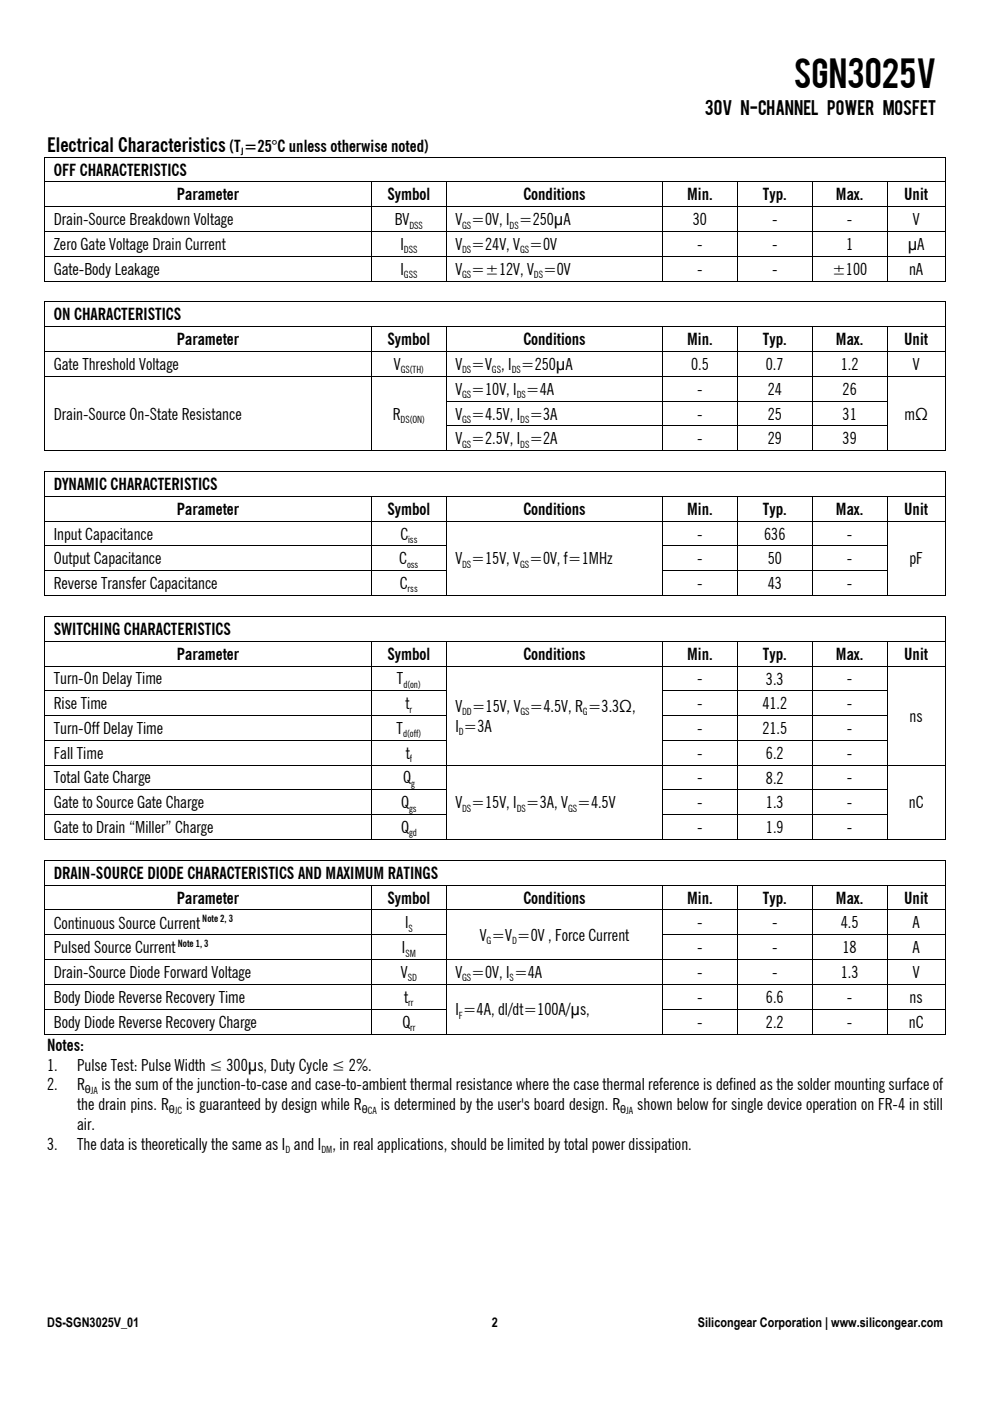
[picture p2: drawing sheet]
<svg xmlns="http://www.w3.org/2000/svg" width="210mm" height="297mm" viewBox="0 0 210 297" stroke-linecap="round" stroke-linejoin="round" font-family="sans-serif">
<defs><g id="words">
<text font-size="7" x="168.3" y="18.7">SGN3025V</text>
<text font-size="4.2" x="10" y="32.2">Electrical Characteristics</text>
<g font-size="3.5">
<text x="149.5" y="24.3">30V N-CHANNEL Power MOSFET</text>
<text x="48.6" y="32.2">(T =25°C unless otherwise noted)</text>
<text x="11.4" y="37.2">OFF CHARACTERISTICS</text>
<text x="11.4" y="47.8">Drain-Source Breakdown Voltage</text>
<text x="37.5" y="42.5">Parameter</text>
<text x="82.2" y="42.5">Symbol</text>
<text x="83.7" y="47.8">BV</text>
<text x="96.6" y="47.8">V =0V, I =250μA</text>
<text x="111" y="42.5">Conditions</text>
<text x="145.8" y="42.5">Min.</text>
<text x="147" y="47.8">30</text>
<text x="161.8" y="42.5">Typ.</text>
<text x="163.7" y="47.8">-</text>
<text x="177.3" y="42.5">Max.</text>
<text x="179.6" y="47.8">-</text>
<text x="191.8" y="42.5">Unit</text>
<text x="193.6" y="47.8">V</text>
<text x="11.4" y="53">Zero Gate Voltage Drain Current</text>
<text x="84.9" y="53">I</text>
<text x="96.6" y="53">V =24V, V =0V</text>
<text x="147.9" y="53">-</text>
<text x="163.7" y="53">-</text>
<text x="179.5" y="53">1</text>
<text x="192.5" y="53">μA</text>
<text x="11.4" y="58.3">Gate-Body Leakage</text>
<text x="84.9" y="58.3">I</text>
<text x="96.6" y="58.3">V =±12V, V =0V</text>
<text x="147.9" y="58.3">-</text>
<text x="163.8" y="58.3">-</text>
<text x="176.5" y="58.3">±100</text>
<text x="192.8" y="58.3">nA</text>
<text x="11.4" y="67.9">ON CHARACTERISTICS</text>
<text x="37.5" y="73.2">Parameter</text>
<text x="82.2" y="73.2">Symbol</text>
<text x="111" y="73.2">Conditions</text>
<text x="145.8" y="73.2">Min.</text>
<text x="161.8" y="73.2">Typ.</text>
<text x="177.3" y="73.2">Max.</text>
<text x="191.8" y="73.2">Unit</text>
<text x="11.4" y="78.5">Gate Threshold Voltage</text>
<text x="83.5" y="78.5">V</text>
<text x="96.6" y="83.7">V =10V, I =4A</text>
<text x="96.6" y="78.5">V =V , I =250μA</text>
<text x="146.6" y="78.5">0.5</text>
<text x="147.9" y="83.7">-</text>
<text x="162.5" y="78.5">0.7</text>
<text x="162.8" y="83.7">24</text>
<text x="178.3" y="78.5">1.2</text>
<text x="178.7" y="83.7">26</text>
<text x="193.6" y="78.5">V</text>
<text x="11.4" y="88.9">Drain-Source On-State Resistance</text>
<text x="83.3" y="88.9">R</text>
<text x="96.6" y="88.9">V =4.5V, I =3A</text>
<text x="147.9" y="88.9">-</text>
<text x="162.8" y="88.9">25</text>
<text x="178.7" y="88.9">31</text>
<text x="191.8" y="88.9">mΩ</text>
<text x="96.6" y="94.2">V =2.5V, I =2A</text>
<text x="147.9" y="94.2">-</text>
<text x="162.8" y="94.2">29</text>
<text x="178.7" y="94.2">39</text>
<text x="11.4" y="103.9">DYNAMIC CHARACTERISTICS</text>
<text x="37.5" y="109.2">Parameter</text>
<text x="82.2" y="109.2">Symbol</text>
<text x="111" y="109.2">Conditions</text>
<text x="145.8" y="109.2">Min.</text>
<text x="161.8" y="109.2">Typ.</text>
<text x="177.3" y="109.2">Max.</text>
<text x="191.8" y="109.2">Unit</text>
<text x="11.4" y="114.4">Input Capacitance</text>
<text x="11.4" y="119.7">Output Capacitance</text>
<text x="84.7" y="119.7">C</text>
<text x="84.9" y="114.4">C</text>
<text x="96.6" y="119.7">V =15V, V =0V, f=1MHz</text>
<text x="147.9" y="114.4">-</text>
<text x="147.9" y="119.7">-</text>
<text x="162.1" y="114.4">636</text>
<text x="162.8" y="119.7">50</text>
<text x="179.6" y="119.7">-</text>
<text x="179.6" y="114.4">-</text>
<text x="192.9" y="119.7">pF</text>
<text x="11.4" y="124.9">Reverse Transfer Capacitance</text>
<text x="84.8" y="124.9">C</text>
<text x="147.9" y="124.9">-</text>
<text x="162.8" y="124.9">43</text>
<text x="179.6" y="124.9">-</text>
<text x="11.4" y="134.6">SWITCHING CHARACTERISTICS</text>
<text x="37.5" y="139.9">Parameter</text>
<text x="82.2" y="139.9">Symbol</text>
<text x="111" y="139.9">Conditions</text>
<text x="145.8" y="139.9">Min.</text>
<text x="161.8" y="139.9">Typ.</text>
<text x="177.3" y="139.9">Max.</text>
<text x="191.8" y="139.9">Unit</text>
<text x="11.4" y="145.1">Turn-On Delay Time</text>
<text x="84.2" y="145.1">T</text>
<text x="147.9" y="145.1">-</text>
<text x="162.5" y="145.1">3.3</text>
<text x="179.6" y="145.1">-</text>
<text x="11.4" y="150.4">Rise Time</text>
<text x="11.4" y="155.6">Turn-Off Delay Time</text>
<text x="84.1" y="155.6">T</text>
<text x="86" y="150.4">t</text>
<text x="96.6" y="155.1">I =3A</text>
<text x="96.6" y="150.9">V =15V, V =4.5V, R =3.3Ω,</text>
<text x="147.9" y="150.4">-</text>
<text x="147.9" y="155.6">-</text>
<text x="161.7" y="150.4">41.2</text>
<text x="161.7" y="155.6">21.5</text>
<text x="179.6" y="150.4">-</text>
<text x="179.6" y="155.6">-</text>
<text x="192.9" y="153">ns</text>
<text x="11.4" y="160.9">Fall Time</text>
<text x="86.1" y="160.9">t</text>
<text x="147.9" y="160.9">-</text>
<text x="162.5" y="160.9">6.2</text>
<text x="179.6" y="160.9">-</text>
<text x="11.4" y="166.1">Total Gate Charge</text>
<text x="85.5" y="166.1">Q</text>
<text x="147.9" y="166.1">-</text>
<text x="162.5" y="166.1">8.2</text>
<text x="179.6" y="166.1">-</text>
<text x="11.4" y="171.4">Gate to Source Gate Charge</text>
<text x="85.1" y="171.4">Q</text>
<text x="96.6" y="171.4">V =15V, I =3A, V =4.5V</text>
<text x="147.9" y="171.4">-</text>
<text x="162.5" y="171.4">1.3</text>
<text x="179.6" y="171.4">-</text>
<text x="192.8" y="171.4">nC</text>
<text x="11.4" y="176.6">Gate to Drain “Miller” Charge</text>
<text x="85.1" y="176.6">Q</text>
<text x="147.9" y="176.6">-</text>
<text x="162.5" y="176.6">1.9</text>
<text x="179.6" y="176.6">-</text>
<text x="11.4" y="186.3">DRAIN-SOURCE DIODE CHARACTERISTICS AND MAXIMUM RATINGS</text>
<text x="37.5" y="191.6">Parameter</text>
<text x="82.2" y="191.6">Symbol</text>
<text x="111" y="191.6">Conditions</text>
<text x="145.8" y="191.6">Min.</text>
<text x="161.8" y="191.6">Typ.</text>
<text x="177.3" y="191.6">Max.</text>
<text x="191.8" y="191.6">Unit</text>
<text x="11.4" y="196.9">Continuous Source Current</text>
<text x="85.9" y="196.8">I</text>
<text x="147.9" y="196.8">-</text>
<text x="163.7" y="196.8">-</text>
<text x="178.3" y="196.8">4.5</text>
<text x="193.5" y="196.8">A</text>
<text x="11.4" y="202.1">Pulsed Source Current</text>
<text x="85.3" y="202.1">I</text>
<text x="101.8" y="199.5">V =V =0V , Force Current</text>
<text x="147.9" y="202.1">-</text>
<text x="163.7" y="202.1">-</text>
<text x="178.7" y="202.1">18</text>
<text x="193.5" y="202.1">A</text>
<text x="11.4" y="207.4">Drain-Source Diode Forward Voltage</text>
<text x="85" y="207.4">V</text>
<text x="96.6" y="207.4">V =0V, I =4A</text>
<text x="147.9" y="207.4">-</text>
<text x="163.7" y="207.4">-</text>
<text x="178.3" y="207.4">1.3</text>
<text x="193.6" y="207.4">V</text>
<text x="11.4" y="212.6">Body Diode Reverse Recovery Time</text>
<text x="85.7" y="212.6">t</text>
<text x="96.6" y="215.3">I =4A, dl/dt=100A/μs,</text>
<text x="147.9" y="212.6">-</text>
<text x="162.5" y="212.6">6.6</text>
<text x="179.6" y="212.6">-</text>
<text x="192.9" y="212.6">ns</text>
<text x="11.4" y="217.9">Body Diode Reverse Recovery Charge</text>
<text x="85.3" y="217.9">Q</text>
<text x="147.9" y="217.9">-</text>
<text x="162.5" y="217.9">2.2</text>
<text x="179.6" y="217.9">-</text>
<text x="192.8" y="217.9">nC</text>
<text x="10" y="222.8">Notes:</text>
<text x="10" y="227">1.</text>
<text x="16.4" y="227">Pulse Test: Pulse Width ≤ 300μs, Duty Cycle ≤ 2%.</text>
<text x="10" y="231.2">2.</text>
<text x="16.4" y="231.2">R</text>
<text x="21.5" y="231.2">is the sum of the junction-to-case and case-to-ambient thermal resistance where the case thermal reference is defined as the solder mounting surface of</text>
<text x="16.4" y="239.6">air.</text>
<text x="16.4" y="235.4">the drain pins. R</text>
<text x="39.5" y="235.4">is guaranteed by design while R</text>
<text x="80.8" y="235.4">is determined by the user's board design. R</text>
<text x="135.2" y="235.4">shown below for single device operation on FR-4 in still</text>
<text x="10" y="243.9">3.</text>
<text x="16.4" y="243.9">The data is theoretically the same as I and I , in real applications, should be limited by total power dissipation.</text>
</g>
<g font-size="2.8">
<text x="10" y="281.4">DS-SGN3025V_01</text>
<text x="104.4" y="281.4">2</text>
<text x="148" y="281.4">Silicongear Corporation | www.silicongear.com</text>
</g>
<g font-size="2.3">
<text x="18" y="231.7">θJA</text>
<text x="35.8" y="235.9">θJC</text>
<text x="76.7" y="235.9">θCA</text>
<text x="131.6" y="235.9">θJA</text>
</g>
<g font-size="2.1">
<text x="51.1" y="32.9">J</text>
<text x="85.7" y="53.7">DSS</text>
<text x="86.8" y="48.5">DSS</text>
<text x="98" y="48.5">GS</text>
<text x="98" y="53.7">DS</text>
<text x="108.1" y="48.5">DS</text>
<text x="110.3" y="53.7">GS</text>
<text x="85.7" y="58.9">GSS</text>
<text x="98" y="58.9">GS</text>
<text x="113.2" y="58.9">DS</text>
<text x="85" y="79.2">GS(TH)</text>
<text x="98" y="79.2">DS</text>
<text x="104.4" y="79.2">GS</text>
<text x="108.5" y="79.2">DS</text>
<text x="85" y="89.6">DS(ON)</text>
<text x="98" y="84.4">GS</text>
<text x="98" y="89.6">GS</text>
<text x="109.6" y="84.4">DS</text>
<text x="110.4" y="89.6">DS</text>
<text x="98" y="94.9">GS</text>
<text x="110.4" y="94.9">DS</text>
<text x="86.6" y="115.1">iss</text>
<text x="86.3" y="120.4">oss</text>
<text x="86.5" y="125.6">rss</text>
<text x="98" y="120.4">DS</text>
<text x="110.3" y="120.4">GS</text>
<text x="85.6" y="145.8">d(on)</text>
<text x="86.9" y="151.1">r</text>
<text x="97.3" y="155.8">D</text>
<text x="98" y="151.6">DD</text>
<text x="110.4" y="151.6">GS</text>
<text x="123.6" y="151.6">G</text>
<text x="85.5" y="156.3">d(off)</text>
<text x="86.9" y="161.6">f</text>
<text x="87.2" y="166.8">g</text>
<text x="86.8" y="172.1">gs</text>
<text x="98" y="172.1">DS</text>
<text x="109.6" y="172.1">DS</text>
<text x="120.5" y="172.1">GS</text>
<text x="86.8" y="177.3">gd</text>
<text x="42.9" y="195.5">Note 2, 3</text>
<text x="86.7" y="197.5">S</text>
<text x="37.7" y="200.7">Note 1, 3</text>
<text x="86" y="202.8">SM</text>
<text x="103.2" y="200.2">G</text>
<text x="108.6" y="200.2">D</text>
<text x="86.5" y="208.1">SD</text>
<text x="98" y="208.1">GS</text>
<text x="108.1" y="208.1">S</text>
<text x="86.6" y="213.3">rr</text>
<text x="97.3" y="216">F</text>
<text x="87" y="218.6">rr</text>
<text x="60.6" y="244.6">D</text>
<text x="68.2" y="244.6">DM</text>
</g>
</g></defs>
<g fill="#000">
<path d="M9.4 33.2h.2v.2h-.2zM200.4 33.2h.2v.2h-.2zM200.4 59.5h.2v.2h-.2zM9.4 63.9h.2v.2h-.2zM200.4 63.9h.2v.2h-.2zM9.4 85h.2v.1h-.2zM9.4 90.2h.2v.2h-.2zM78.7 85h.2v.1h-.2zM78.7 90.2h.2v.2h-.2zM200.4 85h.2v.1h-.2zM200.4 90.2h.2v.2h-.2zM200.4 95.5h.2v.1h-.2z"/>
<path d="M9.4 99.9h.2v.1h-.2zM200.4 99.9h.2v.1h-.2zM200.4 115.7h.2v.1h-.2zM9.4 130.6h.2v.1h-.2zM200.4 120.9h.2v.2h-.2zM200.4 126.2h.2v.1h-.2zM200.4 130.6h.2v.1h-.2zM200.4 146.4h.2v.2h-.2zM200.4 151.6h.2v.2h-.2zM200.4 156.9h.2v.2h-.2zM200.4 167.4h.2v.2h-.2zM200.4 172.6h.2v.2h-.2z"/>
<path d="M200.4 177.9h.2v.2h-.2zM9.4 182.3h.2v.2h-.2zM200.4 182.3h.2v.2h-.2zM200.4 219.2h.2v.1h-.2z"/>
</g>
<g fill="none" stroke="#000" stroke-width=".21">
<path d="M9.4 33.3h191.2M9.4 38.6h191.2M9.5 33.4v5.1M9.5 38.7v5.1M78.8 38.7v5.1M94.7 38.7v5.1M140.5 38.7v5.1M156.4 38.7v5.1M172.3 38.7v5.1M188.2 38.7v5.1M200.5 33.4v5.1M200.5 38.7v5.1"/>
<path d="M9.4 43.8h191.2M9.4 49.1h191.2M9.4 54.3h191.2M9.4 59.6h69.3M9.5 43.9v5.1M9.5 49.2v5.1M9.5 54.4v5.3M78.8 43.9v5.1M78.8 49.2v5.1M78.8 54.4v5.3M78.9 59.6h15.7M94.7 43.9v5.1"/>
<path d="M94.7 49.2v5.1M94.7 54.4v5.3M94.8 59.6h45.7M140.5 43.9v5.1M140.5 49.2v5.1M140.5 54.4v5.3M140.6 59.6h15.7M156.4 43.9v5.1M156.4 49.2v5.1M156.4 54.4v5.3M156.5 59.6h15.7M172.3 43.9v5.1"/>
<path d="M172.3 49.2v5.1M172.3 54.4v5.3M172.4 59.6h15.7M188.2 43.9v5.1M188.2 49.2v5.1M188.2 54.4v5.3M188.3 59.6h12.1M200.5 43.9v5.1M200.5 49.2v5.1M200.5 54.4v5.3M9.4 64h191.2M9.4 69.3h191.2"/>
<path d="M9.4 74.5h191.2M9.4 79.8h191.2M9.5 64.1v5.1M9.5 69.4v5.1M9.5 74.6v5.1M9.5 79.9v5.1M78.8 69.4v5.1M78.8 74.6v5.1M78.8 79.9v5.1M94.7 69.4v5.1M94.7 74.6v5.1M94.7 79.9v5.1"/>
<path d="M140.5 69.4v5.1M140.5 74.6v5.1M140.5 79.9v5.1M156.4 69.4v5.1M156.4 74.6v5.1M156.4 79.9v5.1M172.3 69.4v5.1M172.3 74.6v5.1M172.3 79.9v5.1M188.2 69.4v5.1M188.2 74.6v5.1M188.2 79.9v5.1"/>
<path d="M200.5 64.1v5.1M200.5 69.4v5.1M200.5 74.6v5.1M200.5 79.9v5.1M9.4 95.5h69.3M9.4 99.9h191.2M9.5 85.1v5.1M9.5 90.4v5.2M78.8 85.1v5.1M78.8 90.4v5.2M78.9 95.5h15.7M94.6 85h93.7"/>
<path d="M94.6 90.3h93.7M94.7 85.1v5.1M94.7 90.4v5.2M94.8 95.5h45.7M140.5 85.1v5.1M140.5 90.4v5.2M140.6 95.5h15.7M156.4 85.1v5.1M156.4 90.4v5.2M156.5 95.5h15.7M172.3 85.1v5.1M172.3 90.4v5.2"/>
<path d="M172.4 95.5h15.7M188.2 85.1v5.1M188.2 90.4v5.2M188.3 95.5h12.1M200.5 85.1v5.1M200.5 90.4v5.2M9.4 105.2h191.2M9.4 110.5h191.2M9.4 115.8h85.4M9.5 100v5.2M9.5 105.3v5.1M9.5 110.6v5.1"/>
<path d="M9.5 115.8v5.1M78.8 105.3v5.1M78.8 110.6v5.1M78.8 115.8v5.1M94.7 105.3v5.1M94.7 110.6v5.1M94.7 115.8v5.1M140.5 115.8h47.8M140.5 105.3v5.1M140.5 110.6v5.1M140.5 115.8v5.1M156.4 105.3v5.1"/>
<path d="M156.4 110.6v5.1M156.4 115.8v5.1M172.3 105.3v5.1M172.3 110.6v5.1M172.3 115.8v5.1M188.2 105.3v5.1M188.2 110.6v5.1M188.2 115.8v5.1M200.5 100v5.2M200.5 105.3v5.1M200.5 110.6v5.1M200.5 115.8v5.1"/>
<path d="M9.4 121h85.4M9.4 126.3h69.3M9.4 130.7h191.2M9.4 136h191.2M9.5 121.1v5.2M9.5 130.7v5.2M9.5 136v5.1M78.8 121.1v5.2M78.8 136v5.1M78.9 126.3h15.7M94.7 121.1v5.2M94.7 136v5.1"/>
<path d="M94.8 126.3h45.7M140.5 121h47.8M140.5 121.1v5.2M140.5 136v5.1M140.6 126.3h15.7M156.4 121.1v5.2M156.4 136v5.1M156.5 126.3h15.7M172.3 121.1v5.2M172.3 136v5.1M172.4 126.3h15.7M188.2 121.1v5.2"/>
<path d="M188.2 136v5.1M188.3 126.3h12.1M200.5 121.1v5.2M200.5 130.7v5.2M200.5 136v5.1M9.4 141.2h191.2M9.4 146.5h85.4M9.4 151.7h85.4M9.4 157h85.4M9.5 141.3v5.1M9.5 146.6v5M9.5 151.8v5.1"/>
<path d="M9.5 157.1v5M78.8 141.3v5.1M78.8 146.6v5M78.8 151.8v5.1M78.8 157.1v5M94.7 141.3v5.1M94.7 146.6v5M94.7 151.8v5.1M94.7 157.1v5M140.5 146.5h47.8M140.5 151.7h47.8M140.5 157h47.8"/>
<path d="M140.5 141.3v5.1M140.5 146.6v5M140.5 151.8v5.1M140.5 157.1v5M156.4 141.3v5.1M156.4 146.6v5M156.4 151.8v5.1M156.4 157.1v5M172.3 141.3v5.1M172.3 146.6v5M172.3 151.8v5.1M172.3 157.1v5"/>
<path d="M188.2 141.3v5.1M188.2 146.6v5M188.2 151.8v5.1M188.2 157.1v5M200.5 141.3v5.1M200.5 146.6v5M200.5 151.8v5.1M200.5 157.1v5M9.4 162.2h191.2M9.4 167.5h85.4M9.4 172.7h85.4M9.4 178h69.3"/>
<path d="M9.5 162.3v5.1M9.5 167.6v5M9.5 172.8v5.3M78.8 162.3v5.1M78.8 167.6v5M78.8 172.8v5.3M78.9 178h15.7M94.7 162.3v5.1M94.7 167.6v5M94.7 172.8v5.3M94.8 178h45.7M140.5 167.5h47.8"/>
<path d="M140.5 172.7h47.8M140.5 162.3v5.1M140.5 167.6v5M140.5 172.8v5.3M140.6 178h15.7M156.4 162.3v5.1M156.4 167.6v5M156.4 172.8v5.3M156.5 178h15.7M172.3 162.3v5.1M172.3 167.6v5M172.3 172.8v5.3"/>
<path d="M172.4 178h15.7M188.2 162.3v5.1M188.2 167.6v5M188.2 172.8v5.3M188.3 178h12.1M200.5 162.3v5.1M200.5 167.6v5M200.5 172.8v5.3M9.4 182.4h191.2M9.4 187.6h191.2M9.4 192.9h191.2M9.4 198.2h85.4"/>
<path d="M9.5 182.5v5.1M9.5 187.7v5.1M9.5 193v5.1M9.5 198.3v5.1M78.8 187.7v5.1M78.8 193v5.1M78.8 198.3v5.1M94.7 187.7v5.1M94.7 193v5.1M94.7 198.3v5.1M140.5 198.2h60.1M140.5 187.7v5.1"/>
<path d="M140.5 193v5.1M140.5 198.3v5.1M156.4 187.7v5.1M156.4 193v5.1M156.4 198.3v5.1M172.3 187.7v5.1M172.3 193v5.1M172.3 198.3v5.1M188.2 187.7v5.1M188.2 193v5.1M188.2 198.3v5.1M200.5 182.5v5.1"/>
<path d="M200.5 187.7v5.1M200.5 193v5.1M200.5 198.3v5.1M9.4 203.5h191.2M9.4 208.7h191.2M9.4 214h85.4M9.4 219.2h69.3M9.5 203.6v5M9.5 208.8v5.1M9.5 214.1v5.2M78.8 203.6v5M78.8 208.8v5.1"/>
<path d="M78.8 214.1v5.2M78.9 219.2h15.7M94.7 203.6v5M94.7 208.8v5.1M94.7 214.1v5.2M94.8 219.2h45.7M140.5 214h60.1M140.5 203.6v5M140.5 208.8v5.1M140.5 214.1v5.2M140.6 219.2h15.7M156.4 203.6v5"/>
<path d="M156.4 208.8v5.1M156.4 214.1v5.2M156.5 219.2h15.7M172.3 203.6v5M172.3 208.8v5.1M172.3 214.1v5.2M172.4 219.2h15.7M188.2 203.6v5M188.2 208.8v5.1M188.2 214.1v5.2M188.3 219.2h12.1M200.5 203.6v5"/>
<path d="M200.5 208.8v5.1M200.5 214.1v5.2"/>
</g>
<use href="#words"/>
</svg>
